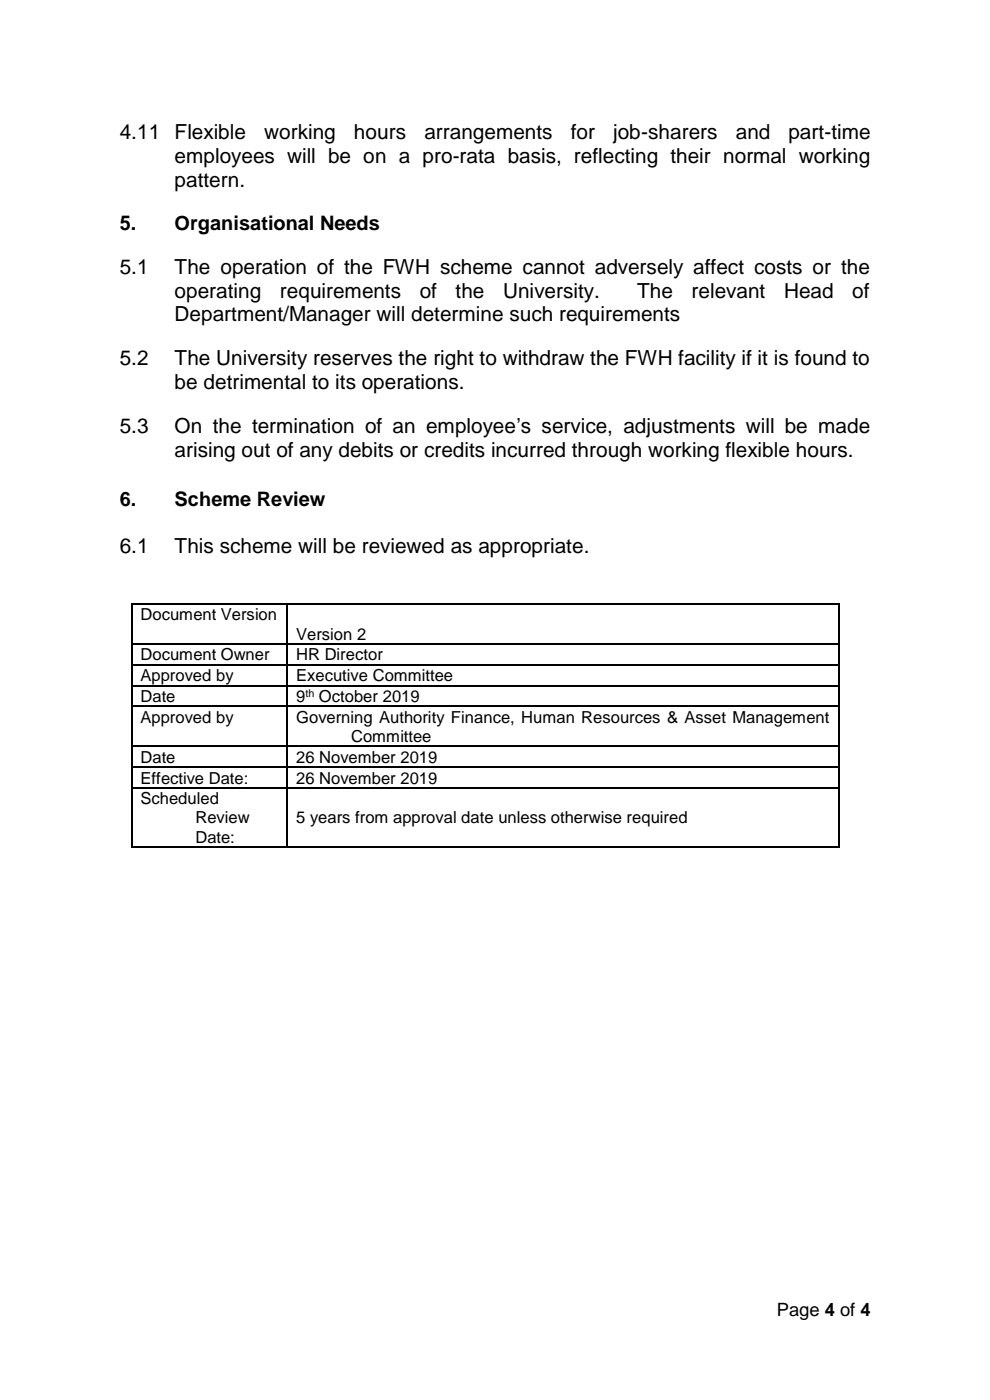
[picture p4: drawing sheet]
<svg xmlns="http://www.w3.org/2000/svg" width="210mm" height="297mm" viewBox="0 0 210 297" stroke-linecap="round" stroke-linejoin="round" font-family="sans-serif">
<defs><g id="words">
<g font-size="4.4">
<text x="25.4" y="29.5">4.11 Flexible</text>
<text x="56" y="29.5">working</text>
<text x="75.1" y="29.5">hours</text>
<text x="90" y="29.5">arrangements</text>
<text x="121.1" y="29.5">for</text>
<text x="130.1" y="29.5">job-sharers</text>
<text x="156.1" y="29.5">and</text>
<text x="167.3" y="29.5">part-time</text>
<text x="37" y="34.6">employees will be on a pro-rata basis, reflecting their normal working</text>
<text x="37" y="39.7">pattern.</text>
<text x="25.4" y="58">5.1</text>
<text x="37" y="58">The operation of the FWH scheme cannot adversely affect costs or the</text>
<text x="37" y="63.1">operating</text>
<text x="59.4" y="63.1">requirements</text>
<text x="89" y="63.1">of</text>
<text x="96.6" y="63.1">the</text>
<text x="106.7" y="63.1">University.</text>
<text x="135.2" y="63.1">The</text>
<text x="146.7" y="63.1">relevant</text>
<text x="166.3" y="63.1">Head</text>
<text x="180.8" y="63.1">of</text>
<text x="37" y="68.2">Department/Manager will determine such requirements</text>
<text x="25.4" y="77.5">5.2</text>
<text x="37" y="77.5">The University reserves the right to withdraw the FWH facility if it is found to</text>
<text x="37" y="82.6">be detrimental to its operations.</text>
<text x="25.4" y="91.9">5.3</text>
<text x="37" y="91.9">On the termination of an employee’s service, adjustments will be made</text>
<text x="37" y="97">arising out of any debits or credits incurred through working flexible hours.</text>
<text x="25.4" y="117.3">6.1</text>
<text x="37" y="117.3">This scheme will be reviewed as appropriate.</text>
</g>
<g font-size="4.2">
<text x="25.4" y="48.8">5.</text>
<text x="37" y="48.8">Organisational Needs</text>
<text x="25.4" y="107.4">6.</text>
<text x="37" y="107.4">Scheme Review</text>
</g>
<text font-size="3.9" x="164.8" y="279.2">Page 4 of 4</text>
<g font-size="3.5">
<text x="29.8" y="131.6">Document Version</text>
<text x="62.8" y="135.7">Version 2</text>
<text x="29.8" y="140.1">Document Owner</text>
<text x="62.8" y="140.1">HR Director</text>
<text x="29.8" y="144.5">Approved by</text>
<text x="29.8" y="148.9">Date</text>
<text x="62.8" y="144.5">Executive Committee</text>
<text x="62.8" y="148.9">9</text>
<text x="67.7" y="148.9">October 2019</text>
<text x="29.8" y="153.4">Approved by</text>
<text x="62.8" y="153.4">Governing Authority Finance, Human Resources &amp; Asset Management</text>
<text x="29.8" y="161.8">Date</text>
<text x="62.8" y="161.8">26 November 2019</text>
<text x="74.5" y="157.4">Committee</text>
<text x="29.8" y="166.2">Effective Date:</text>
<text x="62.8" y="166.2">26 November 2019</text>
<text x="29.8" y="170.6">Scheduled</text>
<text x="41.5" y="174.7">Review</text>
<text x="41.5" y="178.8">Date:</text>
<text x="62.8" y="174.7">5 years from approval date unless otherwise required</text>
</g>
<text font-size="2.3" x="64.8" y="147.9">th</text>
</g></defs>
<g fill="#000">
<path d="M27.7 128h.4v.3h-.4z" fill-rule="evenodd"/>
<path d="M27.7 128h.4v.3h-.4z" fill-rule="evenodd"/>
<path d="M27.7 136.5h.4v.3h-.4z" fill-rule="evenodd"/>
<path d="M60.8 128h.3v.3h-.3z" fill-rule="evenodd"/>
<path d="M60.8 136.5h.3v.3h-.3z" fill-rule="evenodd"/>
<path d="M177.8 128h.3v.3h-.3z" fill-rule="evenodd"/>
<path d="M177.8 128h.3v.3h-.3z" fill-rule="evenodd"/>
<path d="M177.8 136.5h.3v.3h-.3z" fill-rule="evenodd"/>
<path d="M27.7 140.9h.4v.3h-.4z" fill-rule="evenodd"/>
<path d="M27.7 145.3h.4v.3h-.4z" fill-rule="evenodd"/>
<path d="M27.7 149.7h.4v.3h-.4z" fill-rule="evenodd"/>
<path d="M27.7 158.1h.4v.4h-.4z" fill-rule="evenodd"/>
<path d="M60.8 140.9h.3v.3h-.3z" fill-rule="evenodd"/>
<path d="M60.8 145.3h.3v.3h-.3z" fill-rule="evenodd"/>
<path d="M60.8 149.7h.3v.3h-.3z" fill-rule="evenodd"/>
<path d="M60.8 158.1h.3v.4h-.3z" fill-rule="evenodd"/>
<path d="M177.8 140.9h.3v.3h-.3z" fill-rule="evenodd"/>
<path d="M177.8 145.3h.3v.3h-.3z" fill-rule="evenodd"/>
<path d="M177.8 149.7h.3v.3h-.3z" fill-rule="evenodd"/>
<path d="M177.8 158.1h.3v.4h-.3z" fill-rule="evenodd"/>
<path d="M27.7 162.6h.4v.3h-.4z" fill-rule="evenodd"/>
<path d="M27.7 167h.4v.3h-.4z" fill-rule="evenodd"/>
<path d="M27.7 179.5h.4v.4h-.4z" fill-rule="evenodd"/>
<path d="M27.7 179.5h.4v.4h-.4z" fill-rule="evenodd"/>
<path d="M60.8 162.6h.3v.3h-.3z" fill-rule="evenodd"/>
<path d="M60.8 167h.3v.3h-.3z" fill-rule="evenodd"/>
<path d="M60.8 179.5h.3v.4h-.3z" fill-rule="evenodd"/>
<path d="M177.8 162.6h.3v.3h-.3z" fill-rule="evenodd"/>
<path d="M177.8 167h.3v.3h-.3z" fill-rule="evenodd"/>
<path d="M177.8 179.5h.3v.4h-.3z" fill-rule="evenodd"/>
<path d="M177.8 179.5h.3v.4h-.3z" fill-rule="evenodd"/>
</g>
<g fill="none" stroke="#000" stroke-width=".34">
<path d="M27.9 128.3v8.2M27.9 136.8v4.1M28.1 128.2h32.7M28.1 136.6h32.7M60.9 128.3v8.2M60.9 136.8v4.1M61.1 128.2h116.7M61.1 136.6h116.7M178 128.3v8.2M178 136.8v4.1M27.9 141.2v4.1M27.9 145.6v4.1"/>
<path d="M27.9 150v8.1M27.9 158.5v4.1M28.1 141h32.7M28.1 145.4h32.7M28.1 149.8h32.7M28.1 158.3h32.7M60.9 141.2v4.1M60.9 145.6v4.1M60.9 150v8.1M60.9 158.5v4.1M61.1 141h116.7M61.1 145.4h116.7"/>
<path d="M61.1 149.8h116.7M61.1 158.3h116.7M178 141.2v4.1M178 145.6v4.1M178 150v8.1M178 158.5v4.1M27.9 162.9v4.1M27.9 167.3v12.2M28.1 162.8h32.7M28.1 167.2h32.7M28.1 179.7h32.7M60.9 162.9v4.1"/>
<path d="M60.9 167.3v12.2M61.1 162.8h116.7M61.1 167.2h116.7M61.1 179.7h116.7M178 162.9v4.1M178 167.3v12.2"/>
</g>
<use href="#words"/>
</svg>
